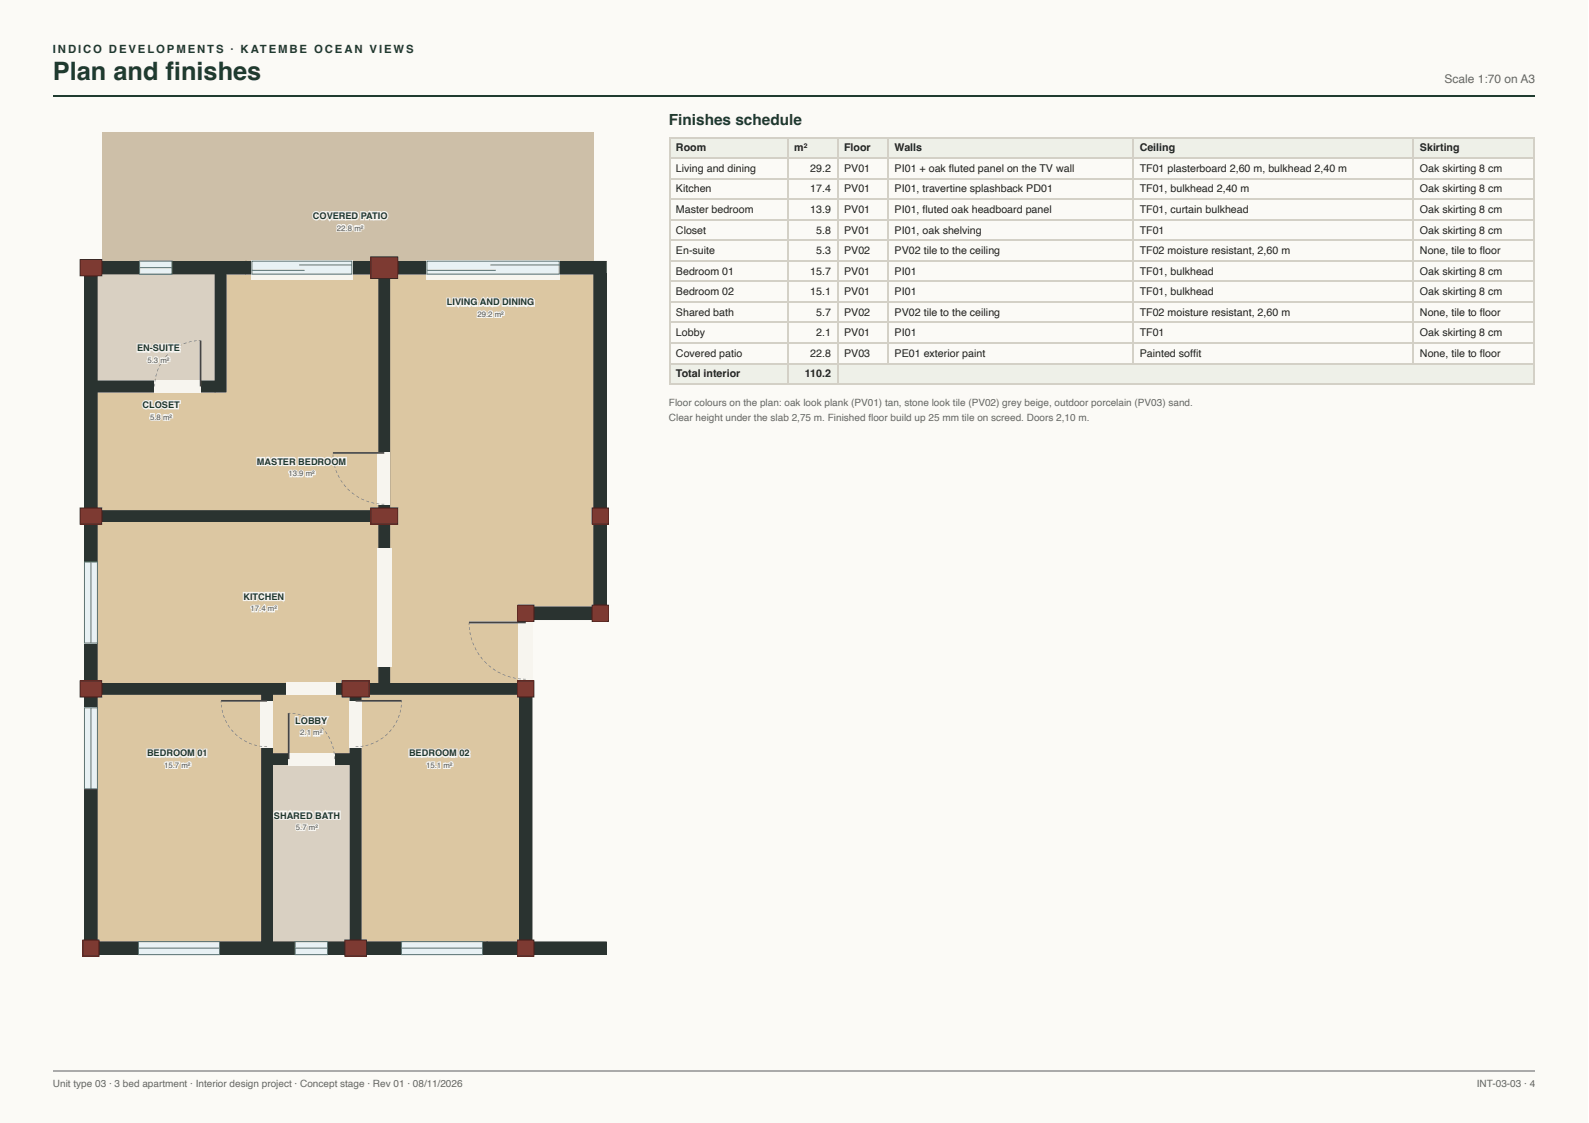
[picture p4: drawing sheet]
<svg xmlns="http://www.w3.org/2000/svg" width="420mm" height="297mm" viewBox="0 0 420 297" stroke-linecap="round" stroke-linejoin="round" font-family="sans-serif">
<defs><g id="words">
<text font-size="6.7" fill="#1f3b2f" x="14" y="21.2">Plan and fi nishes</text>
<text font-size="4.1" fill="#1f3b2f" x="176.9" y="33.1">Finishes schedule</text>
<text font-size="3.2" fill="#666" x="382" y="22">Scale 1:70 on A3</text>
<text font-size="3" fill="#1f3b2f" x="14" y="14">INDICO DEVELOPMENTS · KATEMBE OCEAN VIEWS</text>
<g font-size="2.8" fill="#222">
<text x="178.8" y="40">Room</text>
<text x="210.1" y="40">m²</text>
<text x="223.2" y="40">Floor</text>
<text x="236.6" y="40">Walls</text>
<text x="301.4" y="40">Ceiling</text>
<text x="375.5" y="40">Skirting</text>
<text x="178.8" y="45.5">Living and dining</text>
<text x="214.3" y="45.5">29.2</text>
<text x="223.2" y="45.5">PV01</text>
<text x="236.6" y="45.5">PI01 + oak fl uted panel on the TV wall</text>
<text x="301.4" y="45.5">TF01 plasterboard 2,60 m, bulkhead 2,40 m</text>
<text x="375.5" y="45.5">Oak skirting 8 cm</text>
<text x="178.8" y="50.8">Kitchen</text>
<text x="214.3" y="50.8">17.4</text>
<text x="223.2" y="50.8">PV01</text>
<text x="236.6" y="50.8">PI01, travertine splashback PD01</text>
<text x="301.4" y="50.8">TF01, bulkhead 2,40 m</text>
<text x="375.5" y="50.8">Oak skirting 8 cm</text>
<text x="178.8" y="56.4">Master bedroom</text>
<text x="214.3" y="56.4">13.9</text>
<text x="223.2" y="56.4">PV01</text>
<text x="236.6" y="56.4">PI01, fl uted oak headboard panel</text>
<text x="301.4" y="56.4">TF01, curtain bulkhead</text>
<text x="375.5" y="56.4">Oak skirting 8 cm</text>
<text x="178.8" y="61.9">Closet</text>
<text x="215.8" y="61.9">5.8</text>
<text x="223.2" y="61.9">PV01</text>
<text x="236.6" y="61.9">PI01, oak shelving</text>
<text x="301.4" y="61.9">TF01</text>
<text x="375.5" y="61.9">Oak skirting 8 cm</text>
<text x="178.8" y="67.2">En-suite</text>
<text x="215.8" y="67.2">5.3</text>
<text x="223.2" y="67.2">PV02</text>
<text x="236.6" y="67.2">PV02 tile to the ceiling</text>
<text x="301.4" y="67.2">TF02 moisture resistant, 2,60 m</text>
<text x="375.5" y="67.2">None, tile to fl oor</text>
<text x="178.8" y="72.8">Bedroom 01</text>
<text x="214.3" y="72.8">15.7</text>
<text x="223.2" y="72.8">PV01</text>
<text x="236.6" y="72.8">PI01</text>
<text x="301.4" y="72.8">TF01, bulkhead</text>
<text x="375.5" y="72.8">Oak skirting 8 cm</text>
<text x="178.8" y="78.1">Bedroom 02</text>
<text x="178.8" y="83.6">Shared bath</text>
<text x="214.3" y="78.1">15.1</text>
<text x="215.8" y="83.6">5.7</text>
<text x="223.2" y="78.1">PV01</text>
<text x="223.2" y="83.6">PV02</text>
<text x="236.6" y="78.1">PI01</text>
<text x="236.6" y="83.6">PV02 tile to the ceiling</text>
<text x="301.4" y="78.1">TF01, bulkhead</text>
<text x="301.4" y="83.6">TF02 moisture resistant, 2,60 m</text>
<text x="375.5" y="78.1">Oak skirting 8 cm</text>
<text x="375.5" y="83.6">None, tile to fl oor</text>
<text x="178.8" y="88.9">Lobby</text>
<text x="215.8" y="88.9">2.1</text>
<text x="223.2" y="88.9">PV01</text>
<text x="236.6" y="88.9">PI01</text>
<text x="301.4" y="88.9">TF01</text>
<text x="375.5" y="88.9">Oak skirting 8 cm</text>
<text x="178.8" y="94.5">Covered patio</text>
<text x="214.3" y="94.5">22.8</text>
<text x="223.2" y="94.5">PV03</text>
<text x="236.6" y="94.5">PE01 exterior paint</text>
<text x="301.4" y="94.5">Painted soffi t</text>
<text x="375.5" y="94.5">None, tile to fl oor</text>
<text x="178.8" y="99.7">Total interior</text>
<text x="212.9" y="99.7">110.2</text>
</g>
<g font-size="2.6" fill="#666">
<text x="176.9" y="107.4">Floor colours on the plan: oak look plank (PV01) tan, stone look tile (PV02) grey beige, outdoor porcelain (PV03) sand.</text>
<text x="176.9" y="111.4">Clear height under the slab 2,75 m. Finished fl oor build up 25 mm tile on screed. Doors 2,10 m.</text>
<text x="14" y="287.6">Unit type 03 · 3 bed apartment · Interior design project · Concept stage · Rev 01 · 08/11/2026</text>
<text x="390.6" y="287.6">INT-03-03 · 4</text>
</g>
<g font-size="2.4" fill="#f7f5ef">
<text x="82.7" y="57.9">COVEREDPATIO</text>
<text x="118.2" y="80.8">LIVING AND DINING</text>
<text x="36.2" y="92.9">EN-SUITE</text>
<text x="37.7" y="107.9">CLOSET</text>
<text x="68" y="122.9">MASTER BEDROOM</text>
<text x="64.4" y="158.6">KITCHEN</text>
<text x="78.1" y="191.5">LOBBY</text>
<text x="38.9" y="200.1">BEDROOM01</text>
<text x="108.2" y="200.1">BEDROOM02</text>
<text x="72.4" y="216.5">SHARED BATH</text>
</g>
<g font-size="2.4" fill="#1f3b2f">
<text x="82.7" y="57.9">COVERED PATIO</text>
<text x="118.2" y="80.8">LIVINGANDDINING</text>
<text x="68" y="122.9">MASTERBEDROOM</text>
<text x="38.9" y="200.1">BEDROOM 01</text>
<text x="108.2" y="200.1">BEDROOM 02</text>
<text x="72.4" y="216.5">SHAREDBATH</text>
</g>
<g font-size="2.1" fill="#f7f5ef">
<text x="89.1" y="61">22.8 m²</text>
<text x="126.3" y="83.8">29.2 m²</text>
<text x="39" y="96">5.3m²</text>
<text x="39.7" y="111">5.8m²</text>
<text x="76.3" y="126">13.9 m²</text>
<text x="66.3" y="161.7">17.4 m²</text>
<text x="79.4" y="194.5">2.1 m²</text>
<text x="43.4" y="203.1">15.7 m²</text>
<text x="112.7" y="203.1">15.1 m²</text>
<text x="78.3" y="219.5">5.7m²</text>
</g>
<g font-size="2.1" fill="#555">
<text x="89.1" y="61">22.8m²</text>
<text x="126.3" y="83.8">29.2m²</text>
<text x="39" y="96">5.3 m²</text>
<text x="39.7" y="111">5.8 m²</text>
<text x="76.3" y="126">13.9m²</text>
<text x="66.3" y="161.7">17.4m²</text>
<text x="43.4" y="203.1">15.7m²</text>
<text x="78.3" y="219.5">5.7 m²</text>
</g>
</g></defs>
<path d="M0 0h419.9v297h-419.9z" fill="#fbfaf6"/>
<path d="M14 25.3h391.9" fill="none" stroke="#1f3b2f" stroke-width=".26"/>
<g fill="#dcc7a2">
<path d="M24.1 182.2h46.5v68.6h-46.5z"/>
<path d="M70.6 182.2h23.4v18.6h-23.4z"/>
</g>
<path d="M70.6 200.8h23.4v50h-23.4z" fill="#d9d0c2"/>
<g fill="#dcc7a2">
<path d="M94 182.2h45v68.6h-45z"/>
<path d="M24.1 136.5h77.5v45.7h-77.5z"/>
<path d="M24.1 102.2h34.2v34.3h-34.2z"/>
</g>
<path d="M24.1 70.8h34.2v31.4h-34.2z" fill="#d9d0c2"/>
<g fill="#dcc7a2">
<path d="M58.3 70.8h43.3v65.7h-43.3z"/>
<path d="M101.6 70.8h57.1v91.4h-19.7v20h-37.4z"/>
</g>
<path d="M26.9 35.1h130v35.7h-130z" fill="#cdbfa8"/>
<path d="M128.8 249.1h31.5v3.3h-31.5z" fill="#2a3330"/>
<path d="M128.8 249.1h31.5v3.3h-31.5z" fill="none" stroke="#2a3330" stroke-width=".26"/>
<path d="M22.4 249.1h106.4v3.3h-106.4z" fill="#2a3330"/>
<path d="M22.4 249.1h106.4v3.3h-106.4z" fill="none" stroke="#2a3330" stroke-width=".26"/>
<path d="M22.4 69.1h42.6v3.3h-42.6z" fill="#2a3330"/>
<path d="M22.4 69.1h42.6v3.3h-42.6z" fill="none" stroke="#2a3330" stroke-width=".26"/>
<path d="M65 69.1h95.3v3.3h-95.3z" fill="#2a3330"/>
<path d="M65 69.1h95.3v3.3h-95.3z" fill="none" stroke="#2a3330" stroke-width=".26"/>
<path d="M22.4 72.4h3.3v176.7h-3.3z" fill="#2a3330"/>
<path d="M22.4 72.4h3.3v176.7h-3.3z" fill="none" stroke="#2a3330" stroke-width=".26"/>
<path d="M137.4 160.6h22.9v3.3h-22.9z" fill="#2a3330"/>
<path d="M137.4 160.6h22.9v3.3h-22.9z" fill="none" stroke="#2a3330" stroke-width=".26"/>
<path d="M137.4 163.9h3.3v85.2h-3.3z" fill="#2a3330"/>
<path d="M137.4 163.9h3.3v85.2h-3.3z" fill="none" stroke="#2a3330" stroke-width=".26"/>
<path d="M157 72.4h3.3v88.2h-3.3z" fill="#2a3330"/>
<path d="M157 72.4h3.3v88.2h-3.3z" fill="none" stroke="#2a3330" stroke-width=".26"/>
<path d="M25.7 180.8h111.7v2.8h-111.7z" fill="#2a3330"/>
<path d="M25.7 180.8h111.7v2.8h-111.7z" fill="none" stroke="#2a3330" stroke-width=".26"/>
<path d="M100.2 72.4h2.8v108.4h-2.8z" fill="#2a3330"/>
<path d="M100.2 72.4h2.8v108.4h-2.8z" fill="none" stroke="#2a3330" stroke-width=".26"/>
<path d="M69.2 183.6h2.8v65.5h-2.8z" fill="#2a3330"/>
<path d="M69.2 183.6h2.8v65.5h-2.8z" fill="none" stroke="#2a3330" stroke-width=".26"/>
<path d="M92.6 183.6h2.9v65.5h-2.9z" fill="#2a3330"/>
<path d="M92.6 183.6h2.9v65.5h-2.9z" fill="none" stroke="#2a3330" stroke-width=".26"/>
<path d="M72 199.3h20.6v2.9h-20.6z" fill="#2a3330"/>
<path d="M72 199.3h20.6v2.9h-20.6z" fill="none" stroke="#2a3330" stroke-width=".26"/>
<path d="M25.7 135.1h74.5v2.8h-74.5z" fill="#2a3330"/>
<path d="M25.7 135.1h74.5v2.8h-74.5z" fill="none" stroke="#2a3330" stroke-width=".26"/>
<path d="M56.9 72.4h2.9v31.2h-2.9z" fill="#2a3330"/>
<path d="M56.9 72.4h2.9v31.2h-2.9z" fill="none" stroke="#2a3330" stroke-width=".26"/>
<path d="M25.7 100.8h31.2v2.8h-31.2z" fill="#2a3330"/>
<path d="M25.7 100.8h31.2v2.8h-31.2z" fill="none" stroke="#2a3330" stroke-width=".26"/>
<g fill="#f7f5ef">
<path d="M99.8 145.1h3.7v31.4h-3.7z"/>
<path d="M75.8 180.5h13.1v3.4h-13.1z"/>
<path d="M68.8 185.3h3.5v12.4h-3.5z"/>
<path d="M92.4 185.3h3.4v12.4h-3.4z"/>
<path d="M76.1 199.1h12.4v3.5h-12.4z"/>
<path d="M99.8 119.6h3.5v13.8h-3.5z"/>
<path d="M40.7 100.4h12.4v3.5h-12.4z"/>
<path d="M137 164.6h3.9v15.2h-3.9z"/>
<path d="M66.4 68.9h26.7v5.1h-26.7z"/>
<path d="M112.8 68.9h35.3v5.1h-35.3z"/>
</g>
<path d="M21.9 248.6h4.3v4.3h-4.3z" fill="#7d3a32"/>
<path d="M21.9 248.6h4.3v4.3h-4.3z" fill="none" stroke="#4a1f1a" stroke-width=".26"/>
<path d="M21.2 180.1h5.7v4.2h-5.7z" fill="#7d3a32"/>
<path d="M21.2 180.1h5.7v4.2h-5.7z" fill="none" stroke="#4a1f1a" stroke-width=".26"/>
<path d="M21.2 134.4h5.7v4.2h-5.7z" fill="#7d3a32"/>
<path d="M21.2 134.4h5.7v4.2h-5.7z" fill="none" stroke="#4a1f1a" stroke-width=".26"/>
<path d="M21.2 68.6h5.7v4.3h-5.7z" fill="#7d3a32"/>
<path d="M21.2 68.6h5.7v4.3h-5.7z" fill="none" stroke="#4a1f1a" stroke-width=".26"/>
<path d="M91.2 248.6h5.7v4.3h-5.7z" fill="#7d3a32"/>
<path d="M91.2 248.6h5.7v4.3h-5.7z" fill="none" stroke="#4a1f1a" stroke-width=".26"/>
<path d="M90.5 180.1h7.1v4.2h-7.1z" fill="#7d3a32"/>
<path d="M90.5 180.1h7.1v4.2h-7.1z" fill="none" stroke="#4a1f1a" stroke-width=".26"/>
<path d="M98 134.4h7.2v4.2h-7.2z" fill="#7d3a32"/>
<path d="M98 134.4h7.2v4.2h-7.2z" fill="none" stroke="#4a1f1a" stroke-width=".26"/>
<path d="M98 67.9h7.2v5.7h-7.2z" fill="#7d3a32"/>
<path d="M98 67.9h7.2v5.7h-7.2z" fill="none" stroke="#4a1f1a" stroke-width=".26"/>
<path d="M136.9 248.6h4.3v4.3h-4.3z" fill="#7d3a32"/>
<path d="M136.9 248.6h4.3v4.3h-4.3z" fill="none" stroke="#4a1f1a" stroke-width=".26"/>
<path d="M136.9 180.1h4.3v4.2h-4.3z" fill="#7d3a32"/>
<path d="M136.9 180.1h4.3v4.2h-4.3z" fill="none" stroke="#4a1f1a" stroke-width=".26"/>
<path d="M136.9 160.1h4.3v4.3h-4.3z" fill="#7d3a32"/>
<path d="M136.9 160.1h4.3v4.3h-4.3z" fill="none" stroke="#4a1f1a" stroke-width=".26"/>
<path d="M156.6 160.1h4.3v4.3h-4.3z" fill="#7d3a32"/>
<path d="M156.6 160.1h4.3v4.3h-4.3z" fill="none" stroke="#4a1f1a" stroke-width=".26"/>
<path d="M156.6 134.4h4.3v4.2h-4.3z" fill="#7d3a32"/>
<path d="M156.6 134.4h4.3v4.2h-4.3z" fill="none" stroke="#4a1f1a" stroke-width=".26"/>
<path d="M22.3 187.2h3.5v21.4h-3.5z" fill="#e8f1f4"/>
<path d="M22.3 187.2h3.5v21.4h-3.5zM24.1 187.2v21.4" fill="none" stroke="#55707a" stroke-width=".26"/>
<path d="M22.3 148.6h3.5v21.5h-3.5z" fill="#e8f1f4"/>
<path d="M22.3 148.6h3.5v21.5h-3.5zM24.1 148.6v21.5" fill="none" stroke="#55707a" stroke-width=".26"/>
<path d="M36.6 249.1h21.4v3.4h-21.4z" fill="#e8f1f4"/>
<path d="M36.6 249.1h21.4v3.4h-21.4zM36.6 250.8h21.4" fill="none" stroke="#55707a" stroke-width=".26"/>
<path d="M78 249.1h8.6v3.4h-8.6z" fill="#e8f1f4"/>
<path d="M78 249.1h8.6v3.4h-8.6zM78 250.8h8.6" fill="none" stroke="#55707a" stroke-width=".26"/>
<path d="M106.2 249.1h21.4v3.4h-21.4z" fill="#e8f1f4"/>
<path d="M106.2 249.1h21.4v3.4h-21.4zM106.2 250.8h21.4" fill="none" stroke="#55707a" stroke-width=".26"/>
<path d="M36.9 69.1h8.6v3.4h-8.6z" fill="#e8f1f4"/>
<path d="M36.9 69.1h8.6v3.4h-8.6zM36.9 70.8h8.6" fill="none" stroke="#55707a" stroke-width=".26"/>
<path d="M66.6 69.1h26.4v3.4h-26.4z" fill="#e8f1f4"/>
<path d="M66.6 69.1h26.4v3.4h-26.4zM66.6 71.5h13.9M79.1 70.1h13.9" fill="none" stroke="#55707a" stroke-width=".26"/>
<path d="M112.9 69.1h35v3.4h-35z" fill="#e8f1f4"/>
<path d="M112.9 69.1h35v3.4h-35zM112.9 71.5h18.2M129.7 70.1h18.2" fill="none" stroke="#55707a" stroke-width=".26"/>
<path d="M69.9 197.4h.7v.2h-.7zM68.6 197.2l.7 .1v.2l-.8-.1zM67.2 196.9l.8 .2-.1 .2-.7-.2zM65.9 196.4l.7 .3v.2l-.8-.3zM64.6 195.8l.7 .4-.1 .1-.7-.4zM63.4 195l.6 .4-.1 .2-.6-.5zM62.2 194l.6 .6-.1 .1-.6-.6zM61.1 193l.1-.1 .6 .6-.2 .1zM60.2 191.8l.2-.1 .4 .7-.1 .1zM59.5 190.5l.2-.1 .3 .7-.1 .1zM59 189.1h.1l.3 .7-.1 .1zM58.6 187.8l.2-.1 .2 .8h-.2zM58.4 186.4h.2l.1 .7h-.2zM58.4 185.3h.2v.5h-.2z" fill="#777"/>
<path d="M58.5 185.3h12.1" fill="none" stroke="#444" stroke-width=".43"/>
<path d="M94 197.4h.8v.2h-.8zM95.3 197.3l.8-.1v.2l-.7 .1zM96.7 197.1l.7-.2 .1 .2-.8 .2zM98 196.7l.8-.3v.2l-.7 .3zM99.4 196.2l.7-.4 .1 .1-.8 .4zM100.6 195.4l.7-.4 .1 .1-.7 .5zM101.8 194.6l.6-.6 .2 .1-.7 .6zM103.4 192.9l.2 .1-.6 .6-.1-.1zM104.3 191.7l.1 .1-.4 .7-.2-.1zM105 190.4l.1 .1-.3 .7-.2-.1zM105.5 189.1h.2l-.3 .8-.2-.1zM105.9 187.7l.1 .1-.1 .7h-.2zM106.1 186.4h.1l-.1 .7h-.1zM106.1 185.3h.2v.5h-.2z" fill="#777"/>
<path d="M94 185.3h12.2" fill="none" stroke="#444" stroke-width=".43"/>
<path d="M88.4 200.1l.1-.1 .1 .8h-.2zM88.2 198.7h.2l.1 .8h-.2zM87.9 197.4l.2-.1 .2 .8h-.2zM87.4 196h.2l.3 .7-.2 .1zM86.8 194.7h.1l.4 .7-.1 .1zM86 193.5l.1-.1 .5 .7-.2 .1zM85 192.4l.1-.1 .6 .6-.2 .1zM84 191.2l.6 .6-.1 .1-.6-.5zM82.8 190.4l.7 .4-.1 .2-.7-.5zM81.5 189.7l.7 .3-.1 .2-.7-.4zM80.1 189.1l.8 .3-.1 .2-.8-.3zM78.7 188.8l.8 .2-.1 .1-.7-.1zM77.4 188.6l.7 .1v.2l-.7-.1zM76.3 188.5l.5 .1v.1h-.5z" fill="#777"/>
<path d="M76.3 188.6v12.2" fill="none" stroke="#444" stroke-width=".43"/>
<path d="M100.9 133.3h.7v.1h-.7zM99.6 133.1l.7 .1v.2l-.8-.1zM98.2 132.8l.8 .2-.1 .2-.7-.2zM96.9 132.4l.7 .3v.1l-.8-.2zM95.6 131.8l.7 .4-.1 .1-.7-.3zM94.3 131.1l.7 .4-.1 .2-.7-.5zM93.1 130.2l.6 .5-.1 .2-.6-.5zM91.9 129.3l.1-.1 .6 .6-.1 .1zM90.9 128.2l.1-.1 .5 .6-.1 .2zM90 127l.1-.1 .5 .7-.1 .1zM89.3 125.7l.1-.1 .4 .7-.1 .1zM88.7 124.3h.2l.3 .7-.2 .1zM88.3 123l.2-.1 .2 .8h-.2zM88.1 121.6h.1l.2 .7-.2 .1zM88 120.3h.1l.1 .7h-.2z" fill="#777"/>
<path d="M88 119.8h13.6" fill="none" stroke="#444" stroke-width=".43"/>
<path d="M40.8 101.5h.2v.7h-.2zM41 100.1l.2 .1-.1 .7h-.2zM41.3 98.8h.2l-.2 .8-.2-.1zM41.8 97.4l.2 .1-.3 .7h-.2zM42.5 96.1l.1 .1-.4 .7-.1-.1zM43.3 94.9l.1 .1-.5 .6-.1-.1zM44.3 93.7l.1 .1-.6 .6-.1-.1zM44.8 93.2l.6-.5 .1 .1-.6 .6zM45.9 92.3l.7-.5 .1 .2-.7 .4zM47.2 91.5l.7-.4 .1 .2-.7 .3zM48.5 90.9l.8-.3v.1l-.7 .3zM49.9 90.4l.7-.2 .1 .2-.8 .2zM51.2 90.1l.8-.1v.2l-.7 .1zM52.6 90h.4v.2h-.4z" fill="#777"/>
<path d="M53 90.1v12.1" fill="none" stroke="#444" stroke-width=".43"/>
<path d="M138.3 179.5h.7v.2h-.7zM137 179.4l.7 .1v.2l-.7-.1zM135.7 179.2l.7 .1v.2l-.8-.2zM134.3 178.8l.8 .2-.1 .2-.7-.3zM133 178.3l.7 .3v.1l-.8-.3zM131.7 177.6l.7 .4-.1 .1-.7-.3zM130.4 176.8l.7 .5-.1 .1-.7-.4zM129.3 175.9l.6 .5-.1 .2-.7-.6zM128 175l.2-.1 .6 .5-.2 .2zM127.1 173.8l.1-.1 .5 .7-.1 .1zM126.2 172.6l.2-.1 .4 .7-.1 .1zM125.5 171.3l.2-.1 .3 .7-.1 .1zM124.9 169.9h.2l.3 .7-.2 .1zM124.5 168.6l.1-.1 .3 .8h-.2zM124.2 167.2h.1l.2 .7-.2 .1zM124 165.9h.2l.1 .7h-.2zM124 164.6h.1v.7h-.1z" fill="#777"/>
<path d="M124 164.6h15" fill="none" stroke="#444" stroke-width=".43"/>
<g fill="#eef0e8">
<path d="M177 36.2h31.2v5.6h-31.2z"/>
<path d="M208.2 36.2h13.3v5.6h-13.3z"/>
<path d="M221.5 36.2h13.4v5.6h-13.4z"/>
<path d="M234.9 36.2h64.9v5.6h-64.9z"/>
<path d="M299.8 36.2h74.1v5.6h-74.1z"/>
<path d="M373.9 36.2h32v5.6h-32z"/>
<path d="M177 96h31.2v5.6h-31.2z"/>
<path d="M208.2 96h13.3v5.6h-13.3z"/>
<path d="M221.5 96h184.4v5.6h-184.4z"/>
</g>
<g fill="none" stroke="#d3d0c6" stroke-width=".26">
<path d="M177 36.4h228.9M177.1 36.2v65.4M208.4 36.2v65.4M221.6 36.2v65.4M234.8 36.2v60.1M299.6 36.2v60.1M373.7 36.2v60.1M405.7 36.2v65.4M177 41.7h228.9M177 47.2h228.9M177 52.5h228.9M177 58.1h228.9"/>
<path d="M177 63.4h228.9M177 68.9h228.9M177 74.2h228.9M177 79.8h228.9M177 85.1h228.9M177 90.6h228.9M177 96.2h228.9M177 101.5h228.9"/>
</g>
<path d="M14 283.2h391.9" fill="none" stroke="#aaa" stroke-width=".26"/>
<use href="#words"/>
</svg>
